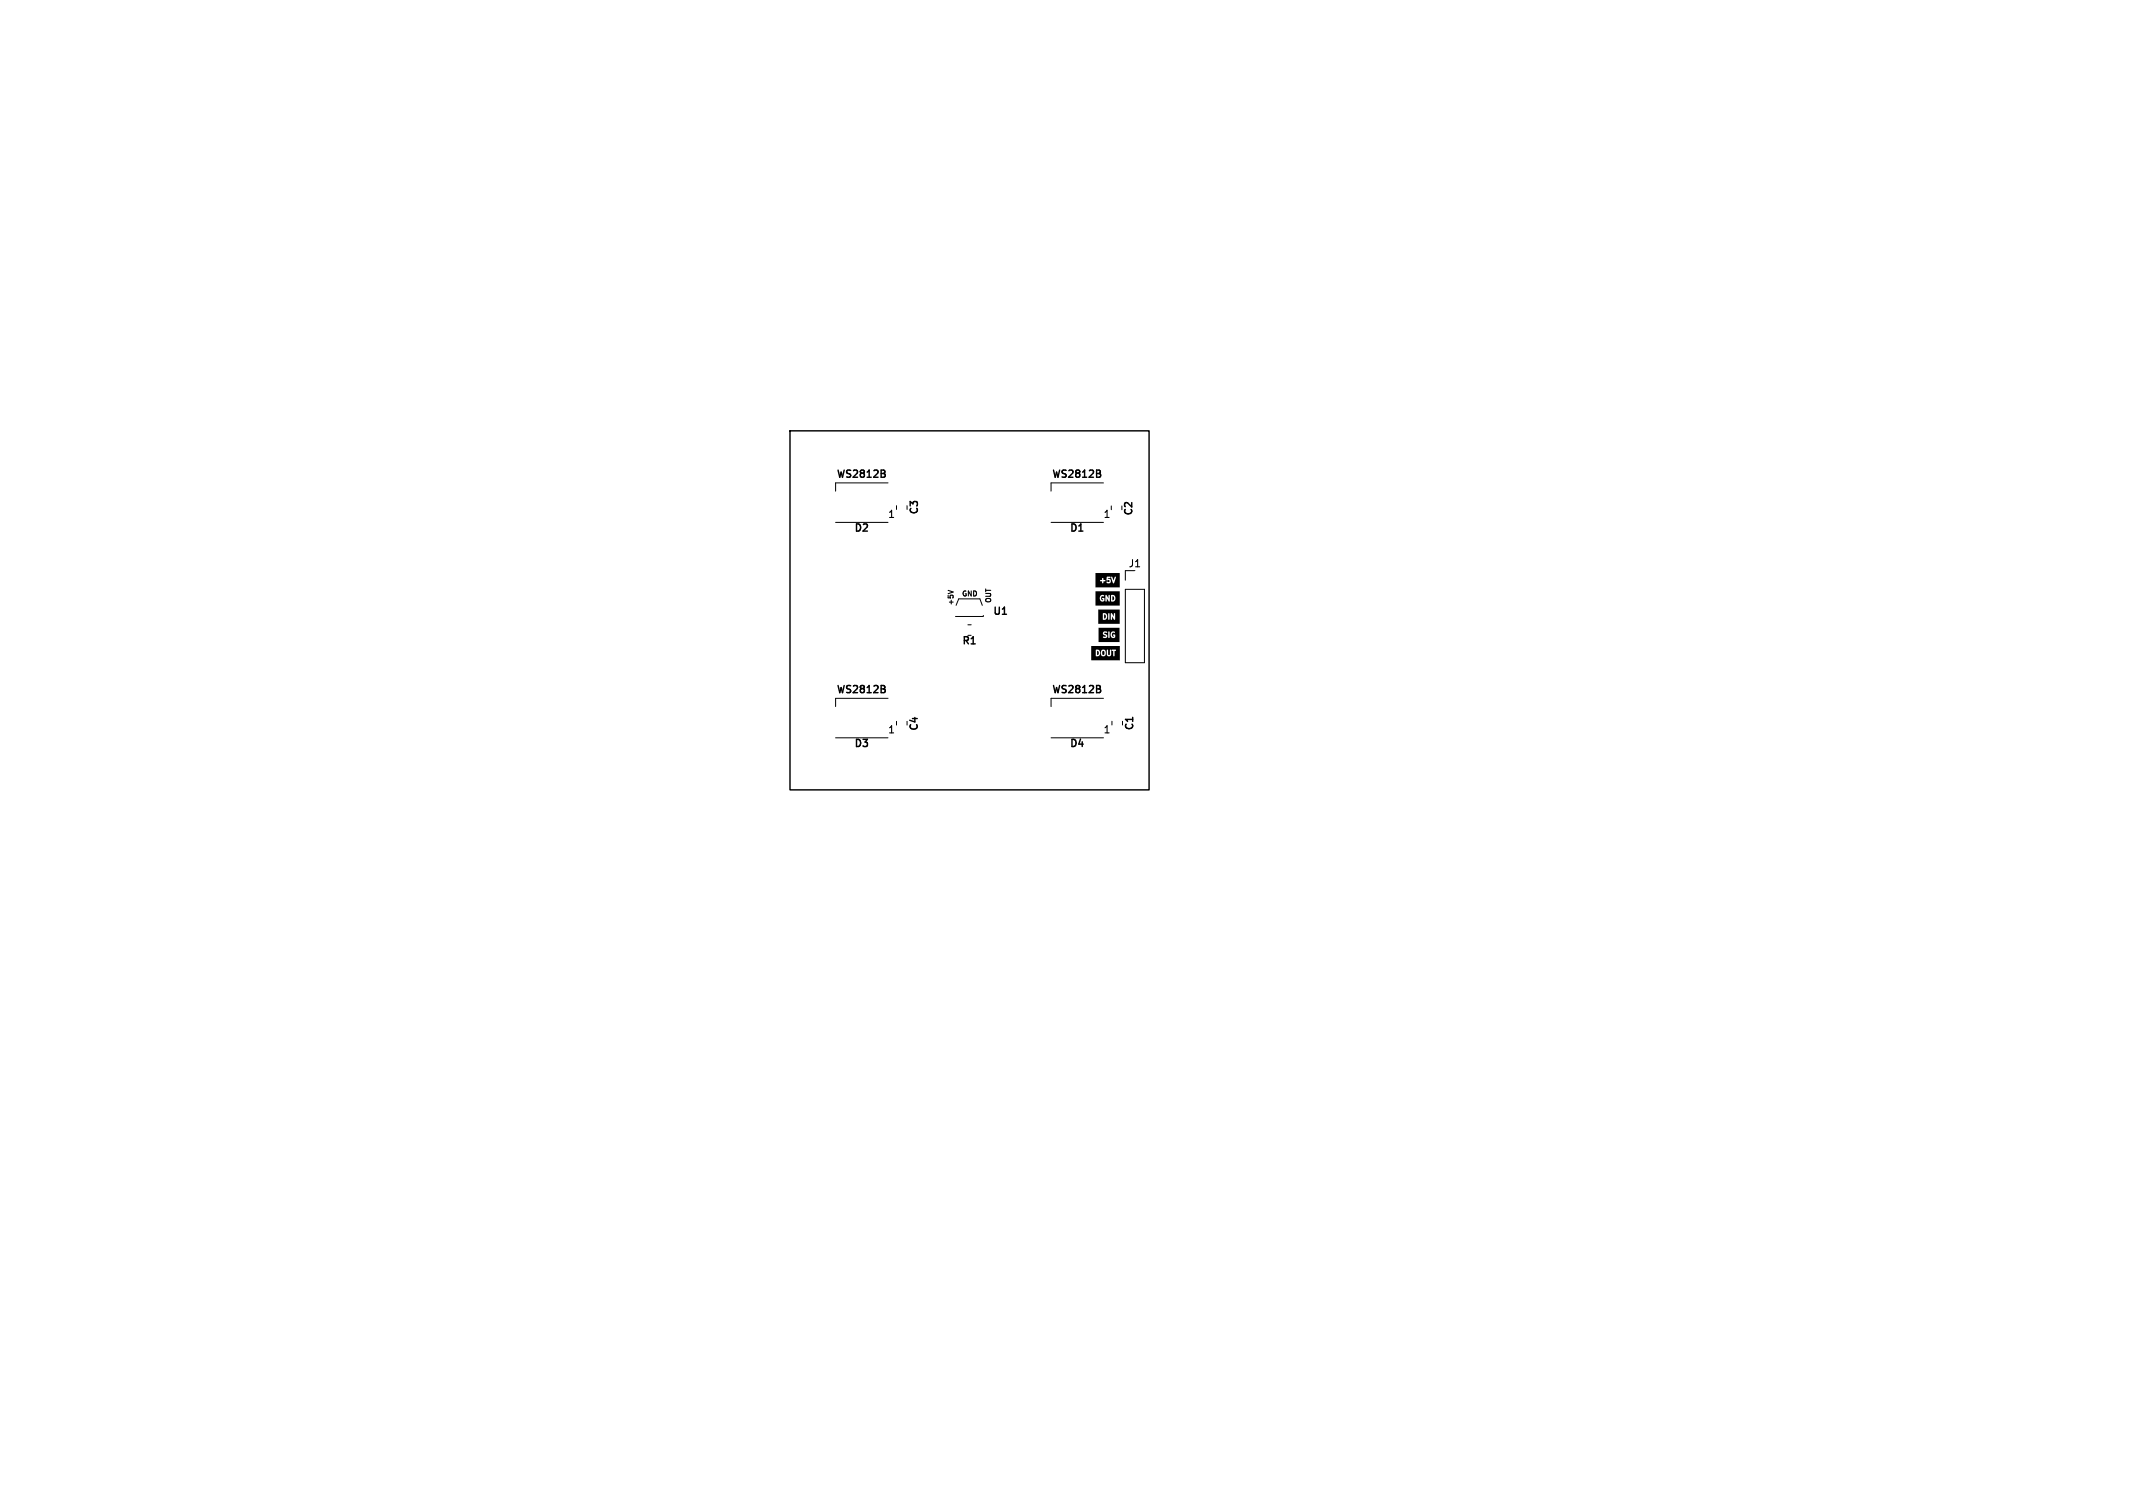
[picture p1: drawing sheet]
<svg xmlns="http://www.w3.org/2000/svg" width="297mm" height="210mm" viewBox="0 0 297 210" stroke-linecap="round" stroke-linejoin="round" font-family="sans-serif">
<defs><g id="words">
<g font-size="1.4">
<text x="116.4" y="66.7">WS2812B</text>
<text x="128" y="71.8" transform="rotate(-90 128 71.8)">C3</text>
<text x="146.4" y="66.7">WS2812B</text>
<text x="157.9" y="71.9" transform="rotate(-90 157.9 71.9)">C2</text>
<text x="118.9" y="74.3">D2</text>
<text x="123.6" y="72.3">1</text>
<text x="148.9" y="74.3">D1</text>
<text x="153.6" y="72.3">1</text>
<text x="157.1" y="79.2">J1</text>
<text x="133.9" y="90">R1</text>
<text x="138.2" y="85.8">U1</text>
<text x="116.4" y="96.8">WS2812B</text>
<text x="128" y="101.9" transform="rotate(-90 128 101.9)">C4</text>
<text x="146.4" y="96.8">WS2812B</text>
<text x="158" y="101.8" transform="rotate(-90 158 101.8)">C1</text>
<text x="118.9" y="104.2">D3</text>
<text x="123.6" y="102.3">1</text>
<text x="148.9" y="104.2">D4</text>
<text x="153.6" y="102.3">1</text>
</g>
<g font-size="1">
<text x="133.9" y="83.2">GND</text>
<text x="132.9" y="84.4" transform="rotate(-90 132.9 84.4)">+5V</text>
<text x="138.2" y="84.1" transform="rotate(-90 138.2 84.1)">OUT</text>
</g>
</g></defs>
<path d="M152.8 90.7a.28 .28 0 0 1 .2 .2 .28 .28 0 0 1-.2 .3zM153.5 90.7h.3v.3l-.1 .2h-.2zM153.7 85.6a.28 .28 0 0 1 .3 .3 .28 .28 0 0 1-.3 .2zM154.9 83a.28 .28 0 0 1 .2 .3 .28 .28 0 0 1-.2 .3zM153 87.4h2.9v2h-2.9v-1.2h.6l.1 .2 .3 .1-.1 .2h-.3v.1l.1 .1 .4-.1h.4v-.4h.1l.2 .4h.4l.1-.1-.1-.3h-.2l.1 .3a.28 .28 0 0 1-.3-.4 .28 .28 0 0 1 .4-.2l.1-.1-.2-.1-.3 .1-.2 .4h-.1v-.4l-.2-.1v.9h-.2v-.4l-.3-.2 .3-.1v-.1l-.3-.1-.2 .3h-.6zM152.9 84.9h3v2h-3v-.7l1.6 .1v-.8h.2v.8h.1v-.5l.3 .5 .2-.1-.1-.8h-.1v.5l-.3-.5-.1 .1-.4-.1v.8h-.3l.2-.3-.1-.3-.1-.2h-.4v.8h-.7zM152.5 79.8h3.4v2h-3.4v-.9l1 .1v.2h.1v-.1h.5l.1 .1h.3l.2-.2v-.2l-.1-.2h-.3v-.1l.4-.1 .3 .8h.1l.3-.8-.2-.1-.2 .6-.1-.6-.3 .1v-.1h-.5v.5h.4l-.1 .3-.2-.1-.6 .1v-.1l.3-.1v-.1h-.3v-.3h-.1v.3h-.3v.1h-.7zM152.5 82.3h3.4v2h-3.4v-.9h.6l.2 .3 .2 .1 .3-.2-.1-.3h-.2l.1 .3a.28 .28 0 0 1-.3-.4 .28 .28 0 0 1 .4-.2h.2l.1 .8 .1-.1v-.4l.3 .5 .1-.1h.6l.2-.3-.2-.5-.3-.1-.1 .1v.8h-.2v-.9l-.2 .1v.4l-.2-.4-.4 .1-.2-.2-.3 .2-.1 .4h-.6zM151.9 90h4v2h-4v-.7l.9 .1 .5-.3v.1l.2 .2h.3l.1-.2h.2l.2 .2h.3l.1-.2v-.6l.3 .1v.6l.1 .1 .1-.1v-.6l.2-.2h-.5l-.2 .1-.1-.1-.1 .6-.1 .1-.2-.7h-.1v.7h-.2l.1-.4-.2-.3h-.4l-.1 .1v.5h-.1l-.1-.5-.4-.1h-.1v.8h-.7z" fill="#000"/>
<path d="M132 82.2l.7 .2" fill="none" stroke="#000" stroke-width=".15"/>
<path d="M110 60h50v50h-50zM123 65.9l.3 .2-.1 .3-.1 .1M123.1 65.5l.1 .2-.1 .2M153 65.9l.3 .2-.1 .3-.1 .1M153.1 65.5l.1 .2-.1 .2M123 95.9l.3 .2-.1 .3-.1 .1M123.1 95.5l.1 .2-.1 .2M153 95.9l.3 .2-.1 .3-.1 .1M153.1 95.5l.1 .2-.1 .2" fill="none" stroke="#000" stroke-width=".2"/>
<g fill="none" stroke="#000" stroke-width=".14">
<path d="M116.4 72.7h7.2M123.6 67.3h-7.2v1.1M124.8 70.4v.5M126.3 70.4v.5M146.3 72.7h7.3M153.6 67.3h-7.3v1.1M154.7 70.5v.5M156.2 70.5v.5M156.7 79.5v1.3M123.6 97.3h-7.2v1.1M133.1 84.3l.4-.9h2.9l.4 .9M134.8 87h.4"/>
<path d="M136.9 85.7v.1h-3.9M153.6 97.3h-7.3v1.1M156.7 82.1h2.7v10.2h-2.7zM116.4 102.8h7.2M124.8 100.5v.5M126.3 100.5v.5M146.3 102.8h7.3M154.8 100.4v.6M156.3 100.4v.6"/>
</g>
<use href="#words"/>
</svg>
